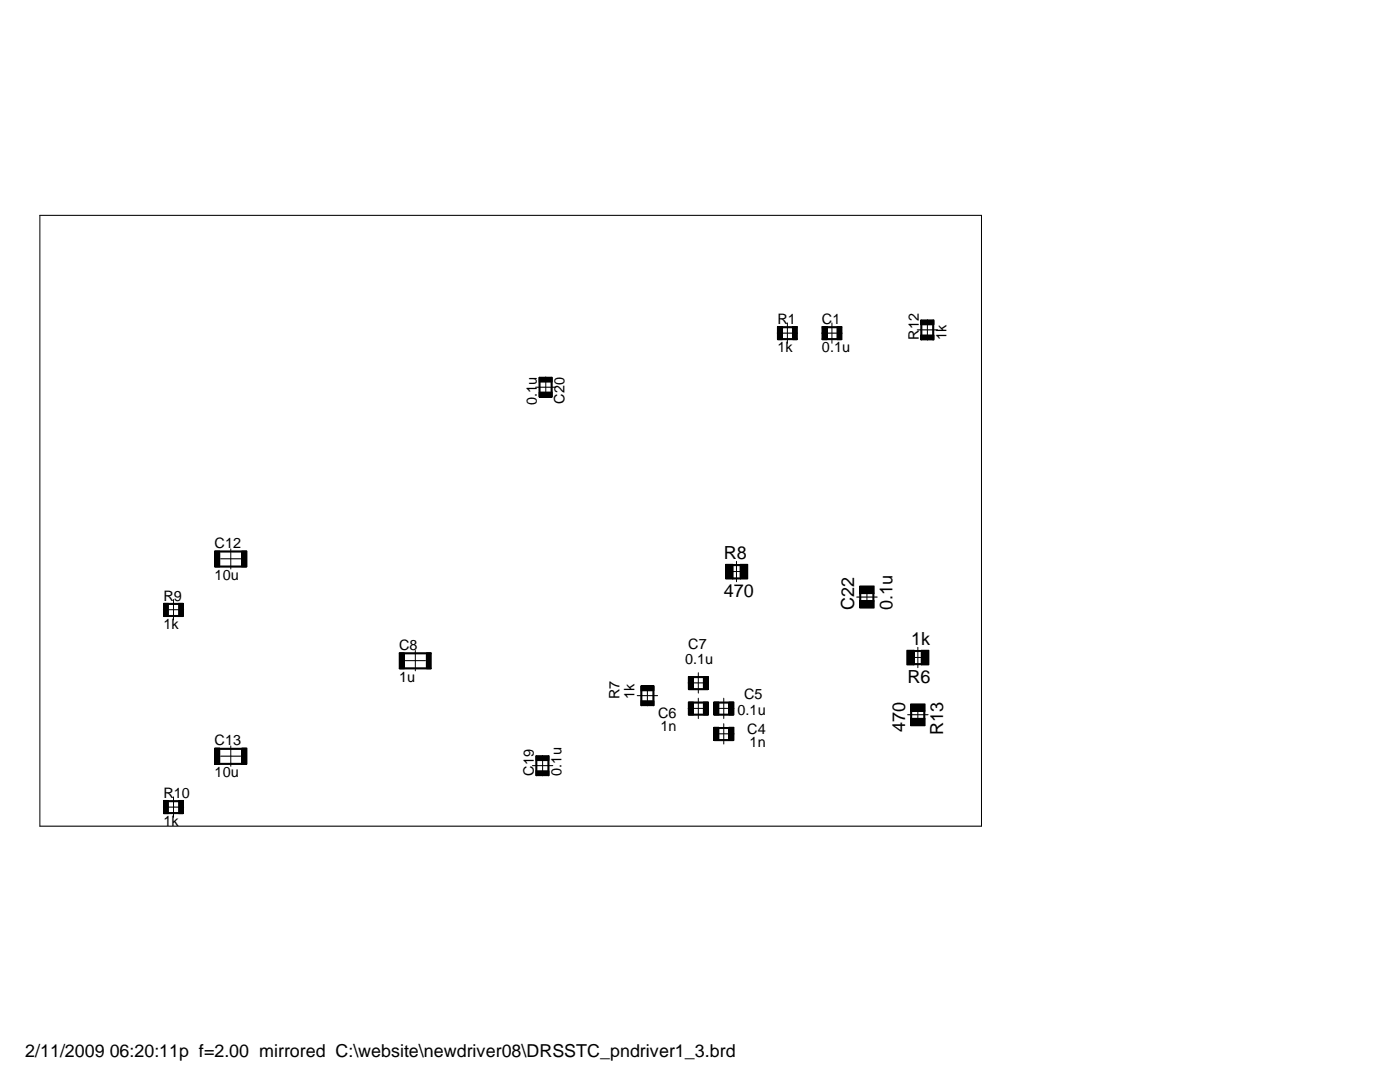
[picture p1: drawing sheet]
<svg xmlns="http://www.w3.org/2000/svg" width="279mm" height="216mm" viewBox="0 0 279 216" stroke-linecap="round" stroke-linejoin="round" font-family="sans-serif">
<defs><g id="words">
<g font-size="3.6">
<text x="144.4" y="111.5">R8</text>
<text x="144.4" y="119.1">470</text>
<text x="170.5" y="121.7" transform="rotate(-90 170.5 121.7)">C22</text>
<text x="178.1" y="121.7" transform="rotate(-90 178.1 121.7)">0.1u</text>
<text x="181.9" y="128.7">1k</text>
<text x="181.1" y="136.3">R6</text>
<text x="180.6" y="146" transform="rotate(-90 180.6 146)">470</text>
<text x="188.3" y="146.6" transform="rotate(-90 188.3 146.6)">R13</text>
<text x="5" y="210.8">2/11/2009 06:20:11p f=2.00 mirrored C:\website\newdriver08\DRSSTC_pndriver1_3.brd</text>
</g>
<g font-size="2.9">
<text x="155.2" y="64.7">R1</text>
<text x="164" y="64.7">C1</text>
<text x="155.2" y="70.3">1k</text>
<text x="164" y="70.3">0.1u</text>
<text x="183.3" y="67.8" transform="rotate(-90 183.3 67.8)">R12</text>
<text x="188.9" y="67.8" transform="rotate(-90 188.9 67.8)">1k</text>
<text x="107.1" y="80.9" transform="rotate(-90 107.1 80.9)">0.1u</text>
<text x="112.7" y="80.6" transform="rotate(-90 112.7 80.6)">C20</text>
<text x="42.8" y="109.3">C12</text>
<text x="32.6" y="119.9">R9</text>
<text x="42.8" y="115.7">10u</text>
<text x="32.6" y="125.5">1k</text>
<text x="79.7" y="129.6">C8</text>
<text x="137.4" y="129.5">C7</text>
<text x="79.7" y="136.1">1u</text>
<text x="136.7" y="132.5">0.1u</text>
<text x="123.7" y="139.6" transform="rotate(-90 123.7 139.6)">R7</text>
<text x="126.7" y="139.6" transform="rotate(-90 126.7 139.6)">1k</text>
<text x="131.4" y="143.3">C6</text>
<text x="147.2" y="142.7">0.1u</text>
<text x="148.5" y="139.4">C5</text>
<text x="42.8" y="148.7">C13</text>
<text x="131.8" y="145.9">1n</text>
<text x="149.1" y="146.4">C4</text>
<text x="149.6" y="149.1">1n</text>
<text x="42.8" y="155.1">10u</text>
<text x="106.5" y="154.8" transform="rotate(-90 106.5 154.8)">C19</text>
<text x="112.1" y="154.8" transform="rotate(-90 112.1 154.8)">0.1u</text>
<text x="32.6" y="159.3">R10</text>
<text x="32.6" y="164.8">1k</text>
</g>
</g></defs>
<g fill="none" stroke="#000" stroke-width=".2">
<path d="M8 43h187.9zM8 43v121.8zM8 43h187.9v121.8h-187.9zM195.9 43v121.8zM106.9 77.3h4.1zM106.9 77.3h4.1M107.6 75.4h.2l-.1 3.8h-.1zM107.6 75.3h2.6v.9h-2.6zM107.6 78.2h2.6v1h-2.6zM108.9 75.2v4.1zM108.9 75.2v4.1M110 75.4h.2v3.8h-.2z"/>
<path d="M155.1 66.5h4.1zM155.1 66.5h4.1M155.2 65.2h1v2.6h-1zM155.2 65.2h3.8l.1 .2h-3.9zM155.2 67.6h3.8l.1 .1-3.9 .1zM157.1 64.4v4.1zM157.1 64.4v4.1M158.2 65.2h.9v2.6h-.9zM164 66.5h4.1zM164 66.5h4.1M164 65.2h1.1v2.6h-1.1zM164.1 65.2h3.8l.1 .2h-3.9z"/>
<path d="M164.1 67.6h3.8l.1 .1-3.9 .1zM166 64.4v4.1zM166 64.4v4.1M167 65.2h1v2.6h-1zM183 65.8h4.1zM183 65.8h4.1M183.8 63.9h.2l-.1 3.9h-.1zM183.8 66.8h2.6v1h-2.6zM183.8 63.8h2.6v1h-2.6zM185.1 63.8v4.1zM185.1 63.8v4.1M186.1 63.9h.3l-.1 3.9h-.2z"/>
<path d="M34.6 119.6v4.1zM34.6 119.6v4.1M42.8 109.9h1.1v3.2h-1.1zM42.9 110l6.2-.1 .1 .2-6.3 .1zM42.9 113l6.2-.1 .1 .2-6.3 .1zM44 111.5h4.1zM44 111.5h4.1M46.1 109.5v4zM46.1 109.5v4M48.3 109.9h1v3.2h-1zM144.8 112.6h1.5v2.9h-1.5zM144.9 114h4.1z"/>
<path d="M144.9 114h4.1M146.1 112.7l1.7-.1v.2l-1.7 .1zM146.1 115.4l1.7-.1v.2h-1.6zM147 112v4.1zM147 112v4.1M147.7 112.6h1.5v2.9h-1.5zM171 119.1h4zM171 119.1h4M171.6 119.8h2.9v1.5h-2.9zM171.6 116.9h2.9v1.5h-2.9zM171.6 118.3h.2l-.1 1.7h-.1zM173 117.1v4.1z"/>
<path d="M173 117.1v4.1M174.2 118.3h.2v1.7l-.2-.1zM32.6 121.7h4.1zM32.6 121.7h4.1M32.6 120.4h3.9l.1 .2h-3.9zM32.6 122.9l3.9-.1 .1 .2h-3.9zM32.6 120.4h1v2.6h-1zM35.6 120.4h1v2.6h-1zM79.7 130.3h1v3.1h-1zM79.7 133.3h6.3v.1l-6.2 .1zM79.8 130.3h6.2v.1l-6.2 .1zM80.9 131.8h4z"/>
<path d="M80.9 131.8h4M82.9 129.8v4.1zM82.9 129.8v4.1M85.1 130.3h1v3.1h-1zM127.2 138.8h4zM127.2 138.8h4M127.9 136.9h.2v3.9h-.2zM127.9 139.8h2.6v1h-2.6zM127.9 136.8h2.6v1h-2.6zM129.2 136.8v4zM129.2 136.8v4M130.3 136.9h.2v3.9h-.2z"/>
<path d="M137.3 136.3h4.1zM137.3 136.3h4.1M137.4 135h1v2.6h-1zM137.4 135h3.9v.2h-3.8zM137.4 137.5l3.9-.1v.2h-3.8zM139.4 139.3v4.1zM139.4 134.2v4.1zM139.4 134.2v4.1M139.4 139.3v4.1M140.4 135h1v2.6h-1zM144.4 139.3v4.1zM144.4 139.3v4.1"/>
<path d="M181 129.8h1.5v2.9h-1.5zM181.1 131.2h4.1zM181.1 131.2h4.1M182.3 132.5l1.7-.1v.2h-1.7zM182.3 129.8h1.6l.1 .2h-1.7zM183.2 129.2v4zM183.2 129.2v4M183.9 129.8h1.5v2.9h-1.5zM32.6 159.8h3.9l.1 .1-3.9 .1zM32.6 159.7h1v2.6h-1zM34.6 159v4.1zM34.6 159v4.1"/>
<path d="M35.6 159.7h1v2.6h-1zM42.8 149.3h1.1v3.2h-1.1zM42.9 152.4l6.2-.1 .1 .2h-6.3zM42.9 149.3h6.2l.1 .2h-6.3zM44 150.9h4.1zM44 150.9h4.1M46.1 148.8v4.1zM46.1 148.8v4.1M48.3 149.3h1v3.2h-1zM106.3 152.8h4zM106.3 152.8h4M106.9 150.9h.2v3.9l-.2-.1z"/>
<path d="M107 153.8h2.6v1h-2.6zM107 150.8h2.6v1h-2.6zM108.3 150.7v4.1zM108.3 150.7v4.1M109.3 150.9h.3l-.1 3.9-.2-.1zM137.3 141.4h4.1zM137.3 141.4h4.1M137.4 140.1h1v2.6h-1zM137.4 142.5h3.9v.2h-3.8zM137.4 140.1h3.9v.2h-3.8zM140.4 140.1h1v2.6h-1zM142.4 146.4h4.1z"/>
<path d="M142.4 141.4h4.1zM142.4 141.4h4.1M142.4 146.4h4.1M142.5 145.1h1v2.6h-1zM142.5 140.1h1v2.6h-1zM142.5 147.6h3.8l.1 .1-3.9 .1zM142.5 145.2h3.8l.1 .1-3.9 .1zM142.5 142.5h3.8l.1 .2h-3.9zM142.5 140.1h3.8l.1 .2h-3.9zM144.4 144.4v4.1zM144.4 144.4v4.1M145.5 145.1h1v2.6h-1z"/>
<path d="M145.5 140.1h1v2.6h-1zM181.1 142.6h4.1zM181.1 142.6h4.1M181.7 140.5h2.9v1.4h-2.9zM181.7 143.3h2.9v1.5h-2.9zM181.7 141.9h.2v1.6h-.2zM183.2 140.6v4.1zM183.2 140.6v4.1M184.4 141.8h.2l-.1 1.7h-.1zM8 164.8h187.9zM32.6 161h4.1zM32.6 161h4.1"/>
<path d="M32.6 162.2l3.9-.1 .1 .2h-3.9z"/>
</g>
<g fill="#000">
<path d="M107.6 75.4h.2l-.1 3.8h-.1z" fill-rule="evenodd"/>
<path d="M107.6 75.3h2.6v.9h-2.6z" fill-rule="evenodd"/>
<path d="M107.6 78.2h2.6v1h-2.6z" fill-rule="evenodd"/>
<path d="M110 75.4h.2v3.8h-.2z" fill-rule="evenodd"/>
<path d="M155.2 65.2h1v2.6h-1z" fill-rule="evenodd"/>
<path d="M155.2 65.2h3.8l.1 .2h-3.9z" fill-rule="evenodd"/>
<path d="M155.2 67.6h3.8l.1 .1-3.9 .1z" fill-rule="evenodd"/>
<path d="M158.2 65.2h.9v2.6h-.9z" fill-rule="evenodd"/>
<path d="M164 65.2h1.1v2.6h-1.1z" fill-rule="evenodd"/>
<path d="M164.1 65.2h3.8l.1 .2h-3.9z" fill-rule="evenodd"/>
<path d="M164.1 67.6h3.8l.1 .1-3.9 .1z" fill-rule="evenodd"/>
<path d="M167 65.2h1v2.6h-1z" fill-rule="evenodd"/>
<path d="M183.8 63.9h.2l-.1 3.9h-.1z" fill-rule="evenodd"/>
<path d="M183.8 66.8h2.6v1h-2.6z" fill-rule="evenodd"/>
<path d="M183.8 63.8h2.6v1h-2.6z" fill-rule="evenodd"/>
<path d="M186.1 63.9h.3l-.1 3.9h-.2z" fill-rule="evenodd"/>
<path d="M42.8 109.9h1.1v3.2h-1.1z" fill-rule="evenodd"/>
<path d="M42.9 110l6.2-.1 .1 .2-6.3 .1z" fill-rule="evenodd"/>
<path d="M42.9 113l6.2-.1 .1 .2-6.3 .1z" fill-rule="evenodd"/>
<path d="M48.3 109.9h1v3.2h-1z" fill-rule="evenodd"/>
<path d="M144.8 112.6h1.5v2.9h-1.5z" fill-rule="evenodd"/>
<path d="M146.1 112.7l1.7-.1v.2l-1.7 .1z" fill-rule="evenodd"/>
<path d="M146.1 115.4l1.7-.1v.2h-1.6z" fill-rule="evenodd"/>
<path d="M147.7 112.6h1.5v2.9h-1.5z" fill-rule="evenodd"/>
<path d="M171.6 119.8h2.9v1.5h-2.9z" fill-rule="evenodd"/>
<path d="M171.6 116.9h2.9v1.5h-2.9z" fill-rule="evenodd"/>
<path d="M171.6 118.3h.2l-.1 1.7h-.1z" fill-rule="evenodd"/>
<path d="M174.2 118.3h.2v1.7l-.2-.1z" fill-rule="evenodd"/>
<path d="M32.6 120.4h3.9l.1 .2h-3.9z" fill-rule="evenodd"/>
<path d="M32.6 122.9l3.9-.1 .1 .2h-3.9z" fill-rule="evenodd"/>
<path d="M32.6 120.4h1v2.6h-1z" fill-rule="evenodd"/>
<path d="M35.6 120.4h1v2.6h-1z" fill-rule="evenodd"/>
<path d="M79.7 130.3h1v3.1h-1z" fill-rule="evenodd"/>
<path d="M79.8 130.3h6.2v.1l-6.2 .1z" fill-rule="evenodd"/>
<path d="M79.7 133.3h6.3v.1l-6.2 .1z" fill-rule="evenodd"/>
<path d="M85.1 130.3h1v3.1h-1z" fill-rule="evenodd"/>
<path d="M127.9 139.8h2.6v1h-2.6z" fill-rule="evenodd"/>
<path d="M127.9 136.8h2.6v1h-2.6z" fill-rule="evenodd"/>
<path d="M137.4 135h1v2.6h-1z" fill-rule="evenodd"/>
<path d="M137.4 135h3.9v.2h-3.8z" fill-rule="evenodd"/>
<path d="M137.4 137.5l3.9-.1v.2h-3.8z" fill-rule="evenodd"/>
<path d="M140.4 135h1v2.6h-1z" fill-rule="evenodd"/>
<path d="M181 129.8h1.5v2.9h-1.5z" fill-rule="evenodd"/>
<path d="M182.3 132.5l1.7-.1v.2h-1.7z" fill-rule="evenodd"/>
<path d="M182.3 129.8h1.6l.1 .2h-1.7z" fill-rule="evenodd"/>
<path d="M183.9 129.8h1.5v2.9h-1.5z" fill-rule="evenodd"/>
<path d="M32.6 159.8h3.9l.1 .1-3.9 .1z" fill-rule="evenodd"/>
<path d="M32.6 159.7h1v2.6h-1z" fill-rule="evenodd"/>
<path d="M35.6 159.7h1v2.6h-1z" fill-rule="evenodd"/>
<path d="M42.8 149.3h1.1v3.2h-1.1z" fill-rule="evenodd"/>
<path d="M42.9 149.3h6.2l.1 .2h-6.3z" fill-rule="evenodd"/>
<path d="M42.9 152.4l6.2-.1 .1 .2h-6.3z" fill-rule="evenodd"/>
<path d="M48.3 149.3h1v3.2h-1z" fill-rule="evenodd"/>
<path d="M106.9 150.9h.2v3.9l-.2-.1z" fill-rule="evenodd"/>
<path d="M107 153.8h2.6v1h-2.6z" fill-rule="evenodd"/>
<path d="M107 150.8h2.6v1h-2.6z" fill-rule="evenodd"/>
<path d="M109.3 150.9h.3l-.1 3.9-.2-.1z" fill-rule="evenodd"/>
<path d="M127.9 136.9h.2v3.9h-.2z" fill-rule="evenodd"/>
<path d="M130.3 136.9h.2v3.9h-.2z" fill-rule="evenodd"/>
<path d="M137.4 140.1h1v2.6h-1z" fill-rule="evenodd"/>
<path d="M137.4 142.5h3.9v.2h-3.8z" fill-rule="evenodd"/>
<path d="M137.4 140.1h3.9v.2h-3.8z" fill-rule="evenodd"/>
<path d="M140.4 140.1h1v2.6h-1z" fill-rule="evenodd"/>
<path d="M142.5 145.1h1v2.6h-1z" fill-rule="evenodd"/>
<path d="M142.5 140.1h1v2.6h-1z" fill-rule="evenodd"/>
<path d="M142.5 147.6h3.8l.1 .1-3.9 .1z" fill-rule="evenodd"/>
<path d="M142.5 145.2h3.8l.1 .1-3.9 .1z" fill-rule="evenodd"/>
<path d="M142.5 142.5h3.8l.1 .2h-3.9z" fill-rule="evenodd"/>
<path d="M142.5 140.1h3.8l.1 .2h-3.9z" fill-rule="evenodd"/>
<path d="M145.5 145.1h1v2.6h-1z" fill-rule="evenodd"/>
<path d="M145.5 140.1h1v2.6h-1z" fill-rule="evenodd"/>
<path d="M181.7 140.5h2.9v1.4h-2.9z" fill-rule="evenodd"/>
<path d="M181.7 143.3h2.9v1.5h-2.9z" fill-rule="evenodd"/>
<path d="M181.7 141.9h.2v1.6h-.2z" fill-rule="evenodd"/>
<path d="M184.4 141.8h.2l-.1 1.7h-.1z" fill-rule="evenodd"/>
<path d="M32.6 162.2l3.9-.1 .1 .2h-3.9z" fill-rule="evenodd"/>
</g>
<use href="#words"/>
</svg>
